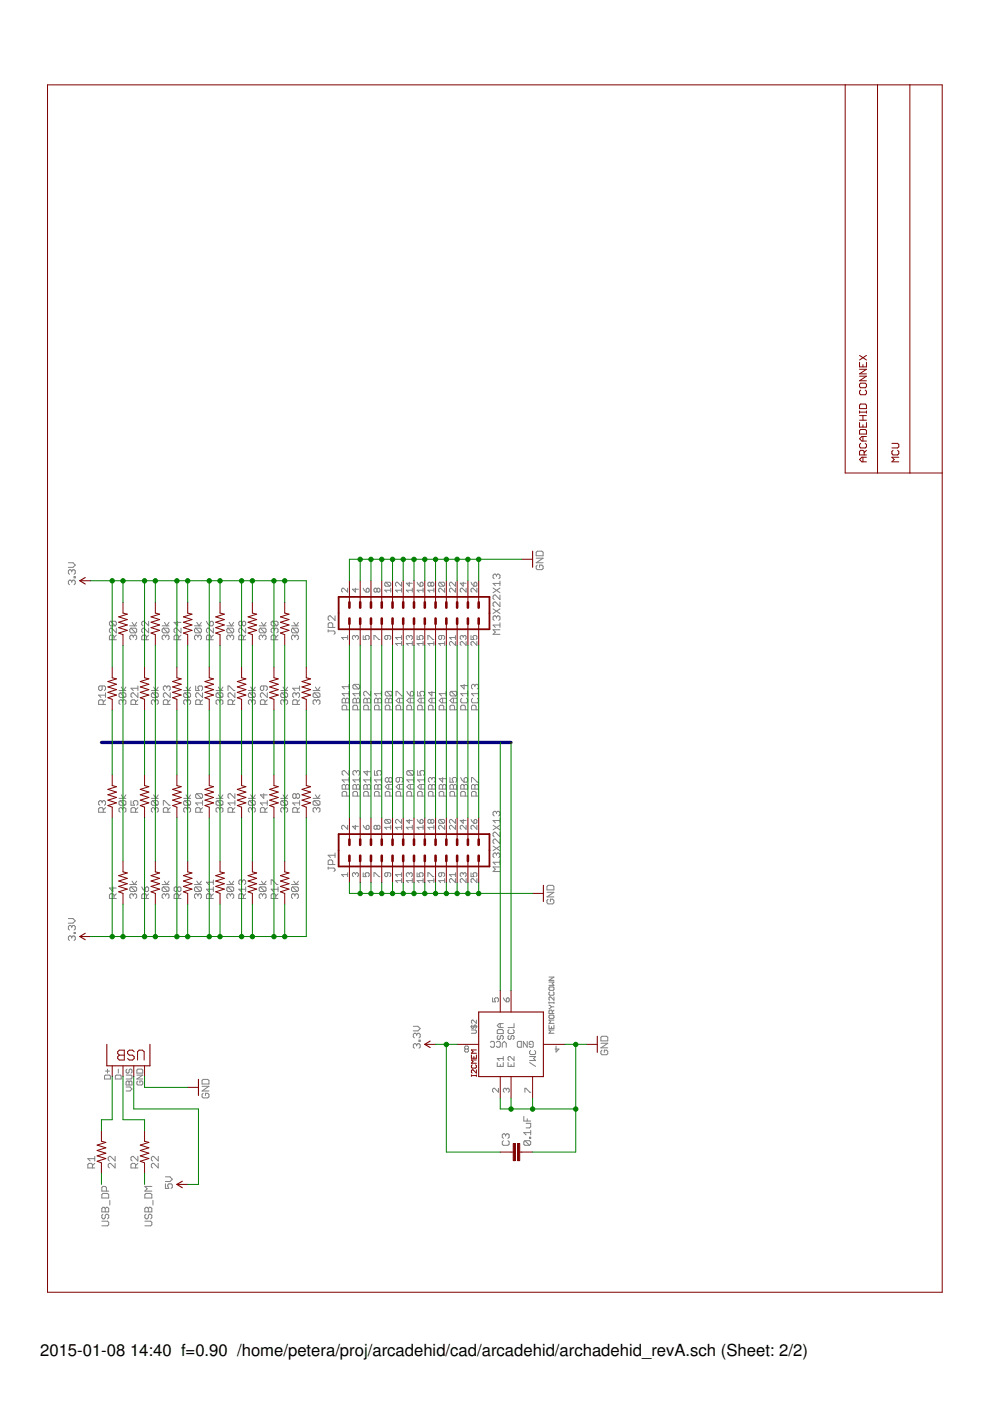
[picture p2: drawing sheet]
<svg xmlns="http://www.w3.org/2000/svg" width="210mm" height="297mm" viewBox="0 0 210 297" stroke-linecap="round" stroke-linejoin="round" font-family="sans-serif">
<defs><g id="words">
<g font-size="3.5">
<text x="8.5" y="287.5">2015-01-08</text>
<text x="27.6" y="287.5">14:40 f=0.90 /home/petera/proj/arcadehid/cad/arcadehid/archadehid_revA.sch (Sheet: 2/2)</text>
</g>
</g></defs>
<g fill="none" stroke="#808080" stroke-width=".21">
<path d="M14.5 119.3h1l.5 .5-.5 .5h-1M113.7 118.3h1.4l-1.4 1h1.4M113.9 119.8l-.2 .3v.4l.2 .3h1l.2-.3v-.4l-.2-.3h-.5v.5M113.9 116.9h1l.2 .2v.7h-1.4v-.7zM15.2 121l-.2-.2h-.3l-.2 .2v.5l.2 .3M15.2 121l.3-.2 .5 .2v.5l-.3 .3M15.2 123.3l-.2-.3h-.3l-.2 .3v.4l.2 .3M15.2 121v.3M15.2 123.3v.2M15.2 123.3l.3-.3h.2l.3 .3v.4l-.3 .3M15.7 122.3h.3v.2h-.3zM23.5 131.7l-.3 .3v.4l.3 .3h.9"/>
<path d="M23.5 131.7l.9 1M23.5 131.7h.9l.3 .3v.4l-.3 .3M24.2 135.6v-.7l-.3-.2h-.4l-.3 .2v.7h1.5M24.7 133.2v1l-1-1h-.2l-.3 .2v.5l.3 .3M24.7 134.7l-.5 .4M27.5 132.7h1.5M27.8 133.2l-.3 .2v.5l.3 .3h.9M27.8 133.2h.9l.3 .2v.5l-.3 .3M27.8 133.2l.9 1M28 132l.5 .7 .5-.7M28.3 134.9l-.3-.2h-.2l-.3 .2v.5l.3 .2M28.3 134.9v.2"/>
<path d="M28.3 134.9l.2-.2h.2l.3 .2v.5l-.3 .2M31 135.6v-.7l-.2-.2h-.5l-.2 .2v.7h1.4M31.5 133.2v1l-1-1h-.2l-.2 .2v.5l.2 .3M31.5 131.7v1l-1-1h-.2l-.2 .3v.4l.2 .3M31.5 134.7l-.5 .4M34.4 132.7h1.4M34.6 133.2l-.2 .2v.5l.2 .3h1M34.6 133.2h1l.2 .2v.5l-.2 .3M34.6 133.2l1 1M34.9 132l.4 .7 .5-.7M35.1 134.9v.2M35.1 134.9l-.2-.2h-.3l-.2 .2v.5l.2 .2"/>
<path d="M35.1 134.9l.2-.2h.3l.2 .2v.5l-.2 .2M37.7 131.7v1l-.8-.7h1.5M37.9 135.6v-.7l-.2-.2h-.5l-.3 .2v.7h1.5M38.4 133.2v1l-1-1h-.2l-.3 .2v.5l.3 .3M38.4 134.7l-.5 .4M41.2 132.7h1.5M41.5 133.2l-.3 .2v.5l.3 .3h1M41.5 133.2h1l.2 .2v.5l-.2 .3M41.5 133.2l1 1M41.7 132l.5 .7 .5-.7M42 134.9l-.3-.2h-.2l-.3 .2v.5l.3 .2M42 134.9v.2"/>
<path d="M42 134.9l.2-.2h.3l.2 .2v.5l-.2 .2M43.8 131.7l.7 1M44.5 132l.2-.3h.3l.2 .3v.4l-.2 .3h-.5zM44.7 135.6v-.7l-.2-.2h-.5l-.2 .2v.7h1.4M45.2 133.2v1l-.9-1h-.3l-.2 .2v.5l.2 .3M45.2 134.7l-.5 .4M48.1 132.7h1.5M48.3 133.2l-.2 .2v.5l.2 .3h1M48.3 133.2h1l.3 .2v.5l-.3 .3M48.3 133.2l1 1M48.6 132l.5 .7 .5-.7M48.8 134.9l-.2-.2h-.3l-.2 .2v.5l.2 .2"/>
<path d="M48.8 134.9v.2M48.8 134.9l.3-.2h.2l.3 .2v.5l-.3 .2M51.4 132l-.3-.3h-.2l-.3 .3v.4l.3 .3h.2l.3-.3M51.4 132l.2-.3 .5 .3v.4l-.3 .3h-.2l-.2-.3M51.4 132v.4M51.6 135.6v-.7l-.2-.2h-.5l-.3 .2v.7h1.5M52.1 133.2v1l-1-1h-.2l-.3 .2v.5l.3 .3M52.1 134.7l-.5 .4M54.9 132.7h1.5M55.2 133.2l-.3 .2v.5l.3 .3h1M55.2 133.2h1l.2 .2v.5l-.2 .3M55.2 133.2l1 1"/>
<path d="M55.4 132l.5 .7 .5-.7M55.7 134.9l-.3-.2h-.2l-.3 .2v.5l.3 .2M55.7 134.9v.2M55.7 134.9l.2-.2h.3l.2 .2v.5l-.2 .2M57.7 131.7l-.2 .3v.4l.2 .3h1M57.7 131.7h1l.2 .3v.4l-.2 .3M57.7 131.7l1 1M58.2 133.4l-.2-.2h-.3l-.2 .2v.5l.2 .3M58.2 133.4l.3-.2h.2l.2 .2v.5l-.2 .3M58.2 133.4v.3M58.5 135.6v-.7l-.3-.2h-.5l-.2 .2v.7h1.4M58.9 134.7l-.4 .4"/>
<path d="M61.8 132.7h1.5M62 133.2h1l.3 .2v.5l-.3 .3M62 133.2l-.2 .2v.5l.2 .3h1M62 133.2l1 1M62.3 132l.5 .7 .5-.7M62.5 134.9l.3-.2h.2l.3 .2v.5l-.3 .2M62.5 134.9l-.2-.2h-.3l-.2 .2v.5l.2 .2M62.5 134.9v.2M69.6 133.8h1.2l.2 .2v.3l-.2 .2M69.6 133.5v.5M70.5 133v-.7l-.2-.3h-.5l-.2 .3v.7h1.4M71 130.6v1l-.9-1h-.3l-.2 .2v.5l.2 .3"/>
<path d="M73.7 124.7v.8l-.8-.8-.5 .2v.4l.2 .2M73.7 134.7v.9M73.7 135.2h-1.3l.5 .4M75.4 124.7v.8l-.7-.6h1.3M75.4 135v.2M75.4 135l-.3-.3-.4 .3v.4l.2 .2M75.4 135l.2-.3 .4 .3v.4l-.2 .2M77 134.7v.9h.6l-.2-.6 .2-.3h.5l.2 .3v.4l-.2 .2M77 124.7l.6 .8M77.6 124.9l.5-.2 .2 .2v.4l-.2 .2h-.5zM79.3 135.6v-.9h.2l.8 .9h.3M79.9 124.9l-.2-.2-.4 .2v.4l.2 .2 .4-.2"/>
<path d="M79.9 124.9l.2-.2 .5 .2v.4l-.3 .2-.4-.2M79.9 124.9v.4M81.8 123.4h.8l.2 .3v.4l-.2 .2M81.8 123.4l-.2 .3v.4l.2 .2h.8M81.8 123.4l.8 .9M82.2 134.7v.7l-.2 .2-.4-.2v-.4l.2-.3h.8l.2 .3v.4l-.2 .2M82.8 124.7v.8M82.8 125.1h-1.2l.4 .4M85.1 123.4v.9l-.8-.9h-.2l-.2 .3v.4l.2 .2M85.1 124.7v.8M85.1 134.7v.9M85.1 136v.8"/>
<path d="M85.1 125.1h-1.2l.4 .4M85.1 135.2h-1.2l.4 .4M85.1 136.4h-1.2l.4 .4M86.8 135l.2-.3 .4 .3v.4l-.2 .2M86.8 123.4v.9l-.7-.6h1.3M86.8 135v.2M86.8 135l-.2-.3-.5 .3v.4l.3 .2M87.4 124.7v.8M87.4 136v.8M87.4 125.1h-1.3l.5 .4M87.4 136.4h-1.3l.5 .4M88.4 134.7v.9h.7l-.2-.6 .2-.3h.4l.2 .3v.4l-.2 .2"/>
<path d="M88.4 123.4l.7 .9M89.1 123.7l.4-.3 .2 .3v.4l-.2 .2h-.4zM89.7 124.7v.8M89.7 136v.8M89.7 125.1h-1.3l.5 .4M89.7 136.4h-1.3l.5 .4M90.7 135.6v-.9h.2l.9 .9h.2M91.4 123.7l.2-.3 .4 .3v.4l-.2 .2-.4-.2M91.4 123.7l-.3-.3-.4 .3v.4l.2 .2 .5-.2M91.4 123.7v.4M92 124.7v.8M92 136v.8"/>
<path d="M92 125.1h-1.3l.4 .4M92 136.4h-1.3l.4 .4M93.2 123.4h.9l.2 .3v.4l-.2 .2M93.2 123.4l-.2 .3v.4l.2 .2h.9M93.2 123.4l.9 .9M93.6 134.7v.7l-.2 .2-.4-.2v-.4l.2-.3h.9l.2 .3v.4l-.2 .2M94.3 124.7v.8l-.9-.8-.4 .2v.4l.2 .2M94.3 136v.8M94.3 136.4h-1.3l.4 .4M96.6 123.4v.9l-.9-.9h-.2l-.2 .3v.4l.2 .2M96.6 124.7v.8l-.9-.8-.4 .2v.4l.2 .2M96.6 134.7v.9"/>
<path d="M96.6 136v.8l-.9-.8-.4 .2v.4l.2 .2M96.6 135.2h-1.3l.4 .4M98.2 135l.2-.3 .4 .3v.4l-.2 .2M98.2 135l-.2-.3-.4 .3v.4l.2 .2M98.2 123.4v.9l-.6-.6h1.2M98.2 135v.2M98.8 124.7v.8l-.8-.8h-.2l-.2 .2v.4l.2 .2M98.8 136v.8l-.8-.8h-.2l-.2 .2v.4l.2 .2M99.9 134.7v.9h.6l-.2-.6 .2-.3h.4l.2 .3v.4l-.2 .2M99.9 123.4l.6 .9M100.5 123.7l.2-.3 .4 .3v.4l-.2 .2h-.4zM101.1 124.7v.8l-.8-.8-.4 .2v.4l.2 .2"/>
<path d="M101.1 136v.8l-.8-.8-.4 .2v.4l.2 .2M104.5 129.1l1.5 1M104.5 124.7l1.5 1M105.3 122l.2-.3h.2l.3 .3v.5l-.3 .2M105.3 130.8l.2-.2 .5 .2v.5l-.3 .3M105.3 122l-.3-.3h-.2l-.3 .3v.5l.3 .2M105.3 130.8l-.3-.2h-.2l-.3 .2v.5l.3 .3M105.3 122v.2M105.3 130.8v.3M106 123.2v1M106 126.2v.9l-1-.9h-.2l-.3 .2v.5l.3 .2M106 127.6v1l-1-1h-.2l-.3 .3v.5l.3 .2"/>
<path d="M106 132v1M106 133.5h-1.5l.5 .5-.5 .5h1.5M106 132.5h-1.5l.5 .5M106 129.1l-1.5 1M106 124.7l-1.5 1M106 123.7h-1.5l.5 .5M21.7 145.4v.8l-.3 .2h-.2l-.3-.2v-.5l.3-.3h.9l.3 .3v.5l-.3 .2M21.9 149.4v-.8l-.2-.2h-.5l-.3 .2v.8h1.5M22.4 146.9v1M22.4 148.4l-.5 .5M22.4 147.4h-1.5l.5 .5M25.2 146.4h1.5"/>
<path d="M25.5 146.9l-.3 .3v.4l.3 .3h1M25.5 146.9h1l.2 .3v.4l-.2 .3M25.5 146.9l1 1M25.7 145.7l.5 .7 .5-.7M26 148.6l-.3-.2-.5 .2v.5l.3 .3M26 148.6v.3M26 148.6l.2-.2h.3l.2 .2v.5l-.2 .3M28.7 149.4v-.8l-.2-.2h-.5l-.2 .2v.8h1.4M29.2 146.9v1l-.9-1h-.3l-.2 .3v.4l.2 .3M29.2 145.4v1M29.2 148.4l-.5 .5M29.2 145.9h-1.4l.5 .5"/>
<path d="M32.1 146.4h1.4M32.3 146.9h1l.2 .3v.4l-.2 .3M32.3 146.9l-.2 .3v.4l.2 .3h1M32.3 146.9l1 1M32.6 145.7l.5 .7 .4-.7M32.8 148.6l.3-.2h.2l.2 .2v.5l-.2 .3M32.8 148.6l-.2-.2-.5 .2v.5l.2 .3M32.8 148.6v.3M35.4 145.7l-.3-.3-.5 .3v.5l.3 .2M35.4 145.7l.2-.3h.3l.2 .3v.5l-.2 .2M35.4 145.7v.2M35.6 149.4v-.8l-.2-.2h-.5l-.3 .2v.8h1.5"/>
<path d="M36.1 146.9v1l-1-1h-.2l-.3 .3v.4l.3 .3M36.1 148.4l-.5 .5M38.9 146.4h1.5M39.2 146.9l-.3 .3v.4l.3 .3h1M39.2 146.9h1l.2 .3v.4l-.2 .3M39.2 146.9l1 1M39.4 145.7l.5 .7 .5-.7M39.7 148.6l-.3-.2-.5 .2v.5l.3 .3M39.7 148.6v.3M39.7 148.6l.2-.2h.3l.2 .2v.5l-.2 .3M41.5 145.4v1h.7l-.2-.5v-.2l.2-.3h.5l.2 .3v.5l-.2 .2M42.5 149.4v-.8l-.3-.2h-.5l-.2 .2v.8h1.4"/>
<path d="M42.9 146.9v1l-.9-1h-.3l-.2 .3v.4l.2 .3M42.9 148.4l-.4 .5M45.8 146.4h1.5M46.1 146.9l-.3 .3v.4l.3 .3h.9M46.1 146.9h.9l.3 .3v.4l-.3 .3M46.1 146.9l.9 1M46.3 145.7l.5 .7 .5-.7M46.5 148.6l-.2-.2-.5 .2v.5l.3 .3M46.5 148.6v.3M46.5 148.6l.3-.2h.2l.3 .2v.5l-.3 .3M48.3 146.4v-1h.3l1 1h.2M49.3 149.4v-.8l-.2-.2h-.5l-.3 .2v.8h1.5"/>
<path d="M49.8 146.9v1l-1-1h-.2l-.3 .3v.4l.3 .3M49.8 148.4l-.5 .5M52.7 146.4h1.4M52.9 146.9l-.2 .3v.4l.2 .3h1M52.9 146.9h1l.2 .3v.4l-.2 .3M52.9 146.9l1 1M53.1 145.7l.5 .7 .5-.7M53.4 148.6l-.3-.2h-.2l-.2 .2v.5l.2 .3M53.4 148.6v.3M53.4 148.6l.2-.2h.3l.2 .2v.5l-.2 .3M55.9 145.4v.8l-.2 .2h-.3l-.2-.2v-.5l.2-.3h1l.3 .3v.5l-.3 .2M56.2 149.4v-.8l-.3-.2h-.5l-.2 .2v.8h1.5"/>
<path d="M56.7 146.9v1l-1-1h-.3l-.2 .3v.4l.2 .3M56.7 148.4l-.5 .5M59.5 146.4h1.5M59.8 146.9l-.3 .3v.4l.3 .3h.9M59.8 146.9h.9l.3 .3v.4l-.3 .3M59.8 146.9l.9 1M60 145.7l.5 .7 .5-.7M60.2 148.6l-.2-.2h-.2l-.3 .2v.5l.3 .3M60.2 148.6v.3M60.2 148.6l.3-.2 .5 .2v.5l-.3 .3M62.8 147.2l-.3-.3h-.2l-.2 .3v.4l.2 .3M62.8 147.2l.2-.3h.3l.2 .3v.4l-.2 .3"/>
<path d="M62.8 147.2v.2M63 149.4v-.8l-.2-.2h-.5l-.2 .2v.8h1.4M63.5 145.4v1M63.5 145.9h-1.4l.4 .5M63.5 148.4l-.5 .5M66.4 146.4h1.4M66.6 146.9l-.2 .3v.4l.2 .3h1M66.6 146.9h1l.2 .3v.4l-.2 .3M66.6 146.9l1 1M66.9 145.7l.5 .7 .4-.7M67.1 148.6l-.2-.2h-.3l-.2 .2v.5l.2 .3M67.1 148.6v.3"/>
<path d="M67.1 148.6l.3-.2 .4 .2v.5l-.2 .3M72.8 148h.2l.3 .3 .2-.3h.3l.2 .3v.7h-1.5v-.7zM73.3 148.3v.7M73.5 150.5v-.7l-.2-.3h-.5l-.3 .3v.7h1.5M74 145.1v1M74 146.6v1M74 147.1h-1.5l.5 .5M74 145.6h-1.5l.5 .5M74.8 148.3l.3-.3h.2l.3 .3 .2-.3h.3l.2 .3v.7h-1.5zM75.1 145.1l-.3 .3v.4l.3 .3h1M75.1 145.1h1l.2 .3v.4l-.2 .3M75.1 145.1l1 1"/>
<path d="M75.6 148.3v.7M75.8 150.5v-.7l-.2-.3h-.5l-.3 .3v.7h1.5M76.3 147.1h-1.5l.5 .5M76.3 146.6v1M77.4 148h.2l.3 .3 .2-.3h.2l.3 .3v.7h-1.5v-.7zM77.9 148.3v.7M78.1 150.5v-.7l-.2-.3h-.5l-.3 .3v.7h1.5M78.6 146.6v1l-1-1-.5 .2v.5l.3 .3M79.4 148.3l.3-.3h.2l.2 .3 .3-.3h.2l.3 .3v.7h-1.5zM80.1 148.3v.7M80.4 150.5v-.7l-.3-.3h-.4l-.3 .3v.7h1.5M80.9 147.1h-1.5l.5 .5"/>
<path d="M80.9 146.6v1M81.7 148.3l.2-.3h.3l.2 .3 .3-.3h.2l.2 .3v.7h-1.4zM81.9 146.6h1l.2 .2v.5l-.2 .3M81.9 146.6l-.2 .2v.5l.2 .3h1M81.9 146.6l1 1M82.4 148.3v.7M82.7 150.5v-.7l-.3-.3h-.5l-.2 .3v.7h1.4M84 147.6v-1h.2l1 1h.2M84.7 148v1M84.9 150.5v-.7l-.2-.3h-.5l-.2 .3v.7h1.4M85.4 148h-.9l-.5 .5 .5 .5h.9M86.3 146.6l.7 1"/>
<path d="M87 148v1M87.2 146.6h.3l.2 .2v.5l-.2 .3h-.5v-.8zM87.2 150.5v-.7l-.2-.3h-.5l-.2 .3v.7h1.4M87.7 148h-1l-.4 .5 .4 .5h1M88.5 146.6v1h.8l-.3-.5v-.3l.3-.2h.5l.2 .2v.5l-.2 .3M89.3 148v1M89.5 150.5v-.7l-.2-.3h-.5l-.3 .3v.7h1.5M90 148h-1l-.5 .5 .5 .5h1M91.6 146.6v1l-.8-.8h1.5M91.6 148v1M91.8 150.5v-.7l-.2-.3h-.5l-.3 .3v.7h1.5M92.3 148h-1l-.5 .5 .5 .5h1"/>
<path d="M93.9 148v1M94.1 150.5v-.7l-.2-.3h-.5l-.3 .3v.7h1.5M94.6 148h-1l-.5 .5 .5 .5h1M94.6 147.1h-1.5l.5 .5M94.6 146.6v1M95.6 146.6h1l.3 .2v.5l-.3 .3M95.6 146.6l-.2 .2v.5l.2 .3h1M95.6 146.6l1 1M96.1 148v1M96.4 150.5v-.7l-.3-.3h-.5l-.2 .3v.7h1.5M96.9 148h-1l-.5 .5 .5 .5h1M97.9 148l-.2 .3v.5l.2 .2h1l.2-.2v-.5l-.2-.3"/>
<path d="M98.4 145.1v1l-.7-.7h1.4M98.7 150.5v-.7l-.3-.3h-.5l-.2 .3v.7h1.4M99.1 147.1h-1.4l.5 .5M99.1 146.6v1M100.2 148l-.2 .3v.5l.2 .2h1l.2-.2v-.5l-.2-.3M100.7 145.4l-.2-.3h-.3l-.2 .3v.4l.2 .3M100.7 145.4l.2-.3h.3l.2 .3v.4l-.2 .3M100.7 145.4v.2M100.9 150.5v-.7l-.2-.3h-.5l-.2 .3v.7h1.4M101.4 147.1h-1.4l.5 .5M101.4 146.6v1M21.7 170l-.3-.2h-.2l-.3 .2v.5l.3 .2"/>
<path d="M21.7 170l.2-.2h.2l.3 .2v.5l-.3 .2M21.7 170v.2M21.9 172.2v-.7l-.2-.3h-.5l-.3 .3v.7h1.5M22.4 171.2l-.5 .5M25.2 169.3h1.5M25.5 169.8l-.3 .2v.5l.3 .2h1M25.5 169.8h1l.2 .2v.5l-.2 .2M25.5 169.8l1 .9M25.7 168.5l.5 .8 .5-.8M26 171.5l-.3-.3-.5 .3v.5l.3 .2M26 171.5l.2-.3h.3l.2 .3v.5l-.2 .2M26 171.5v.2"/>
<path d="M27.8 169.8v.9h.7l-.2-.5v-.2l.2-.2h.5l.2 .2v.5l-.2 .2M28.7 172.2v-.7l-.2-.3h-.5l-.2 .3v.7h1.4M29.2 171.2l-.5 .5M32.1 169.3h1.4M32.3 169.8h1l.2 .2v.5l-.2 .2M32.3 169.8l-.2 .2v.5l.2 .2h1M32.3 169.8l1 .9M32.6 168.5l.5 .8 .4-.8M32.8 171.5l.3-.3h.2l.2 .3v.5l-.2 .2M32.8 171.5l-.2-.3-.5 .3v.5l.2 .2M32.8 171.5v.2M34.6 170.7v-.9h.3l1 .9h.2"/>
<path d="M35.6 172.2v-.7l-.2-.3h-.5l-.3 .3v.7h1.5M36.1 171.2l-.5 .5M38.9 169.3h1.5M39.2 169.8l-.3 .2v.5l.3 .2h1M39.2 169.8h1l.2 .2v.5l-.2 .2M39.2 169.8l1 .9M39.4 168.5l.5 .8 .5-.8M39.7 171.5l-.3-.3-.5 .3v.5l.3 .2M39.7 171.5l.2-.3h.3l.2 .3v.5l-.2 .2M39.7 171.5v.2M41.7 168.3l-.2 .2v.5l.2 .3h1M41.7 168.3l1 1"/>
<path d="M41.7 168.3h1l.2 .2v.5l-.2 .3M42.5 172.2v-.7l-.3-.3h-.5l-.2 .3v.7h1.4M42.9 171.2l-.4 .5M42.9 170.2h-1.4l.5 .5M42.9 169.8v.9M45.8 169.3h1.5M46.1 169.8l-.3 .2v.5l.3 .2h.9M46.1 169.8h.9l.3 .2v.5l-.3 .2M46.1 169.8l.9 .9M46.3 168.5l.5 .8 .5-.8M46.5 171.5l-.2-.3-.5 .3v.5l.3 .2M46.5 171.5l.3-.3h.2l.3 .3v.5l-.3 .2"/>
<path d="M46.5 171.5v.2M49.3 172.2v-.7l-.2-.3h-.5l-.3 .3v.7h1.5M49.8 170.2h-1.5l.5 .5M49.8 168.3v1l-1-1h-.2l-.3 .2v.5l.3 .3M49.8 171.2l-.5 .5M49.8 169.8v.9M52.7 169.3h1.4M52.9 169.8l-.2 .2v.5l.2 .2h1M52.9 169.8h1l.2 .2v.5l-.2 .2M52.9 169.8l1 .9M53.1 168.5l.5 .8 .5-.8M53.4 171.5l-.3-.3h-.2l-.2 .3v.5l.2 .2"/>
<path d="M53.4 171.5l.2-.3h.3l.2 .3v.5l-.2 .2M53.4 171.5v.2M55.9 168.3v1l-.7-.8h1.5M56.2 172.2v-.7l-.3-.3h-.5l-.2 .3v.7h1.5M56.7 170.2h-1.5l.5 .5M56.7 171.2l-.5 .5M56.7 169.8v.9M59.5 169.3h1.5M59.8 169.8l-.3 .2v.5l.3 .2h.9M59.8 169.8h.9l.3 .2v.5l-.3 .2M59.8 169.8l.9 .9M60 168.5l.5 .8 .5-.8"/>
<path d="M60.2 171.5l-.2-.3h-.2l-.3 .3v.5l.3 .2M60.2 171.5l.3-.3 .5 .3v.5l-.3 .2M60.2 171.5v.2M62.8 168.5l-.3-.2h-.2l-.2 .2v.5l.2 .3h.2l.3-.3M62.8 168.5l.2-.2h.3l.2 .2v.5l-.2 .3h-.3l-.2-.3M62.8 168.5v.5M63 172.2v-.7l-.2-.3h-.5l-.2 .3v.7h1.4M63.5 170.2h-1.4l.4 .5M63.5 171.2l-.5 .5M63.5 169.8v.9M66.4 169.3h1.4M66.6 169.8l-.2 .2v.5l.2 .2h1"/>
<path d="M66.6 169.8h1l.2 .2v.5l-.2 .2M66.6 169.8l1 .9M66.9 168.5l.5 .8 .4-.8M67.1 171.5l-.2-.3h-.3l-.2 .3v.5l.2 .2M67.1 171.5l.3-.3 .4 .3v.5l-.2 .2M67.1 171.5v.2M72.5 166.6l.3-.3h.2l.3 .3 .2-.3h.3l.2 .3v.7h-1.5zM73.3 166.6v.7M73.5 168.8v-.8l-.2-.2h-.5l-.3 .2v.8h1.5M73.7 175v.8l-.8-.8h-.3l-.2 .2v.4l.2 .2M74 165.4h-1.5l.5 .4M74 163.4v1l-1-1-.5 .2v.5l.3 .3"/>
<path d="M74 164.8v1M74.8 166.6l.3-.3h.2l.3 .3 .2-.3h.3l.2 .3v.7h-1.5zM75.4 175v.8l-.7-.6h1.3M75.6 163.6l-.3-.2-.5 .2v.5l.3 .3M75.6 163.6l.2-.2h.3l.2 .2v.5l-.2 .3M75.6 163.6v.3M75.6 166.6v.7M75.8 168.8v-.8l-.2-.2h-.5l-.3 .2v.8h1.5M76.3 165.4h-1.5l.5 .4M76.3 164.8v1M77 175l.6 .8M77.1 166.6l.3-.3h.2l.3 .3 .2-.3h.2l.3 .3v.7h-1.5z"/>
<path d="M77.6 175.2l.5-.2 .2 .2v.4l-.2 .2h-.5zM77.9 163.4v1l-.8-.8h1.5M77.9 166.6v.7M78.1 168.8v-.8l-.2-.2h-.5l-.3 .2v.8h1.5M78.6 164.8v1M78.6 165.4h-1.5l.5 .4M79.4 163.4v1h.7l-.2-.5v-.3l.2-.2h.5l.3 .2v.5l-.3 .3M79.7 166.3h.2l.2 .3 .3-.3h.2l.3 .3v.7h-1.5v-.7zM79.9 175.2l-.2-.2-.4 .2v.4l.2 .2 .4-.2M79.9 175.2l.2-.2 .5 .2v.4l-.3 .2-.4-.2M79.9 175.2v.4M80.1 166.6v.7"/>
<path d="M80.4 168.8v-.8l-.3-.2h-.4l-.3 .2v.8h1.5M80.9 164.8v1M80.9 165.4h-1.5l.5 .4M81.8 173.7l-.2 .2v.4l.2 .3h.8M81.8 173.7h.8l.2 .2v.4l-.2 .3M81.8 173.7l.8 .9M82.4 165.1l-.2-.3h-.3l-.2 .3v.5l.2 .2h.3l.2-.2M82.4 165.1l.3-.3h.2l.2 .3v.5l-.2 .2h-.2l-.3-.2M82.4 165.1v.5M82.4 166.3v1M82.7 168.8v-.8l-.3-.2h-.5l-.2 .2v.8h1.4M82.8 175.4h-1.2l.4 .4"/>
<path d="M82.8 175v.8M83.1 166.3h-.9l-.5 .5 .5 .5h.9M84.7 164.8v.8l-.2 .2h-.3l-.2-.2v-.5l.2-.3h1l.2 .3v.5l-.2 .2M84.7 166.3v1M84.9 168.8v-.8l-.2-.2h-.5l-.2 .2v.8h1.4M85.1 173.7v.9l-.8-.9-.4 .2v.4l.2 .3M85.1 175.4h-1.2l.4 .4M85.1 175v.8M85.4 166.3h-.9l-.5 .5 .5 .5h.9M86.5 163.4l-.2 .2v.5l.2 .3h1M86.5 163.4h1l.2 .2v.5l-.2 .3M86.5 163.4l1 1"/>
<path d="M86.8 173.7v.9l-.7-.7h1.3M87 166.3v1M87.2 168.8v-.8l-.2-.2h-.5l-.2 .2v.8h1.4M87.4 175.4h-1.3l.5 .4M87.4 175v.8M87.7 165.4h-1.4l.4 .4M87.7 166.3h-1l-.4 .5 .4 .5h1M87.7 164.8v1M88.4 173.7l.7 .9M88.5 163.4v1h.8l-.3-.5v-.3l.3-.2h.5l.2 .2v.5l-.2 .3M89.1 173.9l.4-.2 .2 .2v.4l-.2 .3h-.4zM89.3 166.3v1"/>
<path d="M89.5 168.8v-.8l-.2-.2h-.5l-.3 .2v.8h1.5M89.7 175.4h-1.3l.5 .4M89.7 175v.8M90 164.8v1M90 166.3h-1l-.5 .5 .5 .5h1M90 165.4h-1.5l.5 .4M91.1 166.3h.2l.3 .3 .2-.3h.3l.2 .3v.7h-1.5v-.7zM91.4 173.9l-.3-.2-.4 .2v.4l.2 .3 .5-.3M91.4 173.9l.2-.2 .4 .2v.4l-.2 .3-.4-.3M91.4 173.9v.4M91.6 165.1l-.3-.3h-.2l-.3 .3v.5l.3 .2M91.6 165.1v.3"/>
<path d="M91.6 166.6v.7M91.6 165.1l.2-.3h.3l.2 .3v.5l-.2 .2M91.8 168.8v-.8l-.2-.2h-.5l-.3 .2v.8h1.5M92 175.4h-1.3l.4 .4M92 175v.8M93.2 173.7l-.2 .2v.4l.2 .3h.9M93.2 173.7h.9l.2 .2v.4l-.2 .3M93.2 173.7l.9 .9M93.4 166.3h.2l.3 .3 .2-.3h.2l.3 .3v.7h-1.5v-.7zM93.9 164.8v1l-.8-.7h1.5M93.9 166.6v.7M94.1 168.8v-.8l-.2-.2h-.5l-.3 .2v.8h1.5"/>
<path d="M94.3 175v.8l-.9-.8h-.2l-.2 .2v.4l.2 .2M95.4 164.8v1h.7l-.2-.4v-.3l.2-.3h.5l.3 .3v.5l-.3 .2M95.6 166.3h.3l.2 .3 .3-.3h.2l.3 .3v.7h-1.5v-.7zM96.1 166.6v.7M96.4 168.8v-.8l-.3-.2h-.5l-.2 .2v.8h1.5M96.6 175v.8l-.9-.8h-.2l-.2 .2v.4l.2 .2M96.6 173.7v.9l-.9-.9-.4 .2v.4l.2 .3M97.7 164.8l.2 .6 .5 .4M97.9 166.3h.3l.2 .3 .3-.3h.2l.2 .3v.7h-1.4v-.7zM98.2 173.7v.9l-.6-.7h1.2M98.4 165.1l.3-.3h.2l.2 .3v.5l-.2 .2h-.5zM98.4 166.6v.7"/>
<path d="M98.7 168.8v-.8l-.3-.2h-.5l-.2 .2v.8h1.4M98.8 175v.8l-.8-.8-.4 .2v.4l.2 .2M99.9 173.7l.6 .9M100 165.8v-1h.2l1 1h.2M100.2 166.3h.3l.2 .3 .2-.3h.3l.2 .3v.7h-1.4v-.7zM100.5 173.9l.2-.2 .4 .2v.4l-.2 .3h-.4zM100.7 166.6v.7M100.9 168.8v-.8l-.2-.2h-.5l-.2 .2v.8h1.4M101.1 175v.8l-.8-.8-.4 .2v.4l.2 .2M104.5 179.4l1.5 1M104.5 175l1.5 .9M105.3 172.3l.2-.3 .5 .3v.4l-.3 .3"/>
<path d="M105.3 172.3l-.3-.3h-.2l-.3 .3v.4l.3 .3M105.3 172.3v.2M106 173.5v1M106 176.4v1l-1-1h-.2l-.3 .3v.5l.3 .2M106 177.9v1l-1-1h-.2l-.3 .3v.4l.3 .3M106 179.4l-1.5 1M106 175l-1.5 .9M106 174h-1.5l.5 .5M14.5 194.8h1l.5 .4-.5 .5h-1M15.2 198.7l-.2-.3h-.3l-.2 .3v.5l.2 .2M15.2 196.5l-.2-.3h-.3l-.2 .3v.5l.2 .2M15.2 198.7l.3-.3 .5 .3v.5l-.3 .2"/>
<path d="M15.2 196.5v.2M15.2 198.7v.2M15.2 196.5l.3-.3h.2l.3 .3v.5l-.3 .2M15.7 197.7h.3v.2h-.3zM23.9 188v1l-.7-.7h1.5M24.2 190.5v-.7l-.3-.3h-.4l-.3 .3v.7h1.5M24.7 189.5l-.5 .5M27.5 187.5h1.5M27.8 188l-.3 .3v.5l.3 .2h.9M27.8 188h.9l.3 .3v.5l-.3 .2M27.8 188l.9 1M28 186.8l.5 .7 .5-.7"/>
<path d="M28.3 189.8l-.3-.3h-.2l-.3 .3v.4l.3 .3M28.3 189.8l.2-.3h.2l.3 .3v.4l-.3 .3M28.3 189.8v.2M30.1 188l.7 1M31 190.5v-.7l-.2-.3h-.5l-.2 .3v.7h1.4M31 188h.3l.2 .3v.5l-.2 .2h-.5v-.7zM31.5 189.5l-.5 .5M34.4 187.5h1.4M34.6 188l-.2 .3v.5l.2 .2h1M34.6 188h1l.2 .3v.5l-.2 .2M34.6 188l1 1M34.9 186.8l.4 .7 .5-.7"/>
<path d="M35.1 189.8v.2M35.1 189.8l-.2-.3h-.3l-.2 .3v.4l.2 .3M35.1 189.8l.2-.3h.3l.2 .3v.4l-.2 .3M37.7 188.3l-.3-.3-.5 .3v.5l.3 .2h.2l.3-.2M37.7 188.3l.2-.3h.2l.3 .3v.5l-.3 .2h-.2l-.2-.2M37.7 188.3v.5M37.9 190.5v-.7l-.2-.3h-.5l-.3 .3v.7h1.5M38.4 189.5l-.5 .5M41.2 187.5h1.5M41.5 188l-.3 .3v.5l.3 .2h1M41.5 188h1l.2 .3v.5l-.2 .2M41.5 188l1 1"/>
<path d="M41.7 186.8l.5 .7 .5-.7M42 189.8l-.3-.3h-.2l-.3 .3v.4l.3 .3M42 189.8l.2-.3h.3l.2 .3v.4l-.2 .3M42 189.8v.2M44.7 190.5v-.7l-.2-.3h-.5l-.2 .3v.7h1.4M45.2 188.5h-1.4l.5 .5M45.2 189.5l-.5 .5M45.2 186.6v.9M45.2 188v1M45.2 187h-1.4l.5 .5M48.1 187.5h1.5M48.3 188l-.2 .3v.5l.2 .2h1"/>
<path d="M48.3 188h1l.3 .3v.5l-.3 .2M48.3 188l1 1M48.6 186.8l.5 .7 .5-.7M48.8 189.8l-.2-.3h-.3l-.2 .3v.4l.2 .3M48.8 189.8l.3-.3h.2l.3 .3v.4l-.3 .3M48.8 189.8v.2M51.4 186.8l-.3-.2h-.2l-.3 .2v.5l.3 .2M51.4 186.8l.2-.2h.2l.3 .2v.5l-.3 .2M51.4 186.8v.2M51.6 190.5v-.7l-.2-.3h-.5l-.3 .3v.7h1.5M52.1 188.5h-1.5l.5 .5M52.1 189.5l-.5 .5"/>
<path d="M52.1 188v1M54.9 187.5h1.5M55.2 188l-.3 .3v.5l.3 .2h1M55.2 188h1l.2 .3v.5l-.2 .2M55.2 188l1 1M55.4 186.8l.5 .7 .5-.7M55.7 189.8l-.3-.3h-.2l-.3 .3v.4l.3 .3M55.7 189.8l.2-.3h.3l.2 .3v.4l-.2 .3M55.7 189.8v.2M57.5 187.5v-.9h.2l1 .9h.2M58.5 190.5v-.7l-.3-.3h-.5l-.2 .3v.7h1.4M58.9 188.5h-1.4l.5 .5"/>
<path d="M58.9 189.5l-.4 .5M58.9 188v1M61.8 187.5h1.5M62 188l-.2 .3v.5l.2 .2h1M62 188h1l.3 .3v.5l-.3 .2M62 188l1 1M62.3 186.8l.5 .7 .5-.7M62.5 189.8l-.2-.3h-.3l-.2 .3v.4l.2 .3M62.5 189.8l.3-.3h.2l.3 .3v.4l-.3 .3M62.5 189.8v.2M69.6 184h1.2l.2 .3-.2 .5M69.6 183.8v.5"/>
<path d="M70.5 183.3v-.7l-.2-.3h-.5l-.2 .3v.7h1.4M71 180.8v1M71 181.3h-1.4l.5 .5M73.7 185v.9M73.7 185.4h-1.3l.5 .5M75.4 185.2l-.3-.2-.4 .2v.5l.2 .2M75.4 185.2v.2M75.4 185.2l.2-.2 .4 .2v.5l-.2 .2M77 185v.9h.6l-.2-.5 .2-.4h.5l.2 .2v.5l-.2 .2M79.3 185.9v-.9h.2l.8 .9h.3M82.2 185v.7l-.2 .2-.4-.2v-.5l.2-.2h.8l.2 .2v.5l-.2 .2M85.1 185v.9"/>
<path d="M85.1 186.3v.8M85.1 185.4h-1.2l.4 .5M85.1 186.7h-1.2l.4 .4M86.8 185.2l.2-.2 .4 .2v.5l-.2 .2M86.8 185.2v.2M86.8 185.2l-.2-.2-.5 .2v.5l.3 .2M87.4 186.3v.8M87.4 186.7h-1.3l.5 .4M88.4 185v.9h.7l-.2-.5 .2-.4h.4l.2 .2v.5l-.2 .2M89.7 186.3v.8M89.7 186.7h-1.3l.5 .4M90.7 185.9v-.9h.2l.9 .9h.2"/>
<path d="M92 186.3v.8M92 186.7h-1.3l.4 .4M93.6 185v.7l-.2 .2-.4-.2v-.5l.2-.2h.9l.2 .2v.5l-.2 .2M94.3 186.3v.8M94.3 186.7h-1.3l.4 .4M96.6 185v.9M96.6 186.3v.8l-.9-.8-.4 .2v.4l.2 .2M96.6 185.4h-1.3l.4 .5M98.2 185.2l.2-.2 .4 .2v.5l-.2 .2M98.2 185.2l-.2-.2-.4 .2v.5l.2 .2M98.2 185.2v.2M98.8 186.3v.8l-.8-.8-.4 .2v.4l.2 .2"/>
<path d="M99.9 185v.9h.6l-.2-.5 .2-.4h.4l.2 .2v.5l-.2 .2M101.1 186.3v.8l-.8-.8-.4 .2v.4l.2 .2M105.3 181.1l.2-.3h.2l.3 .3v.5l-.3 .2M105.3 181.1l-.3-.3h-.2l-.3 .3v.5l.3 .2M105.3 181.1v.2M106 183.8h-1.5l.5 .5-.5 .5h1.5M106 182.8h-1.5l.5 .5M106 182.3v1M116 189.2h1.4l-1.4 1h1.4M116.2 190.6l-.2 .3v.5l.2 .2h1l.2-.2v-.5l-.2-.3h-.5v.6M116.2 187.7h1l.2 .3v.7h-1.4v-.7zM87.6 217.6h1l.5 .5-.5 .5h-1"/>
<path d="M88.3 219.3l-.2-.2h-.2l-.3 .2v.5l.3 .2M88.3 219.3v.3M88.3 219.3l.3-.2 .5 .2v.5l-.3 .2M99.8 217.7h1.4M99.9 218.4h.9l.2 .2v.3l-.2 .2h-.9M100.1 217.3l-.2 .2 .2 .5 .4-.2v-.3l.1-.2 .4 .2v.3l-.2 .2M101 216.3v.7l-.9-.7-.2 .2v.3l.2 .2M104.4 211.6v.8h.7l-.2-.4 .2-.4h.4l.2 .2v.4l-.2 .2M105.6 219.6l-.2 .2v.4l.2 .2 .5-.2v-.4l.2-.2 .4 .2v.4l-.2 .2M105.6 218.3h.9l.2 .2v.6h-1.3v-.6zM106.1 217v.9M106.7 217h-.8l-.5 .4 .5 .5h.8"/>
<path d="M106.7 211.6l.7 .8M107.4 211.8l.2-.2 .4 .2v.4l-.2 .2h-.4zM107.9 218.3l-.2 .2v.4l.2 .2h.9l.2-.2v-.4l-.2-.2M107.9 219.6l-.2 .2v.4l.2 .2 .5-.2v-.4l.2-.2 .4 .2v.4l-.2 .2M109 217v.9h-1.3M116.4 208.2h1.1l-.4 .4 .4 .3h-1.1M116.4 215.4l.2-.2h.7l.2 .2v.4l-.2 .1h-.7l-.2-.1zM116.4 217.3v.7h1.1v-.7M116.4 212.4v.4M116.4 213.1l.5 .4M116.4 212.6h1.1M116.4 207.2h1.1l-1.1 .7h1.1"/>
<path d="M116.6 209.3h.7l.2 .5-.2 .2h-.7l-.2-.2zM116.6 210.3l-.2 .2v.3l.2 .2h.7l.2-.2v-.3l-.2-.2M116.9 217.7v.3M116.9 213.5l-.5 .3M116.9 213.5h.6M117.1 214.9v-.5l-.2-.2h-.3l-.2 .2v.5h1.1M117.5 218.4h-1.1l.4 .3-.4 .4h1.1M117.5 216.3h-1.1l.4 .3-.4 .4h1.1M117.5 211.4v.7l-.7-.7-.4 .1v.4l.2 .2M117.5 212.4v.4M117.5 214.2l-.4 .3M127.6 219.7h1l.3 .2v.8h-1.5v-.8z"/>
<path d="M22.2 228.1l.2-.2h.8l.2 .2v.7h-1.2zM22.4 227.1h.8M22.8 226.7v.8M24.4 228.1l.3-.2h.8l.2 .2v.7h-1.3zM25.1 226.7v.8M26.7 230.5h.9l.4 .4-.4 .4h-.9M26.7 227.9h1.1l.2 .2v.5l-.2 .2h-1.1M26.9 226.7l-.2 .2v.4l.5 .2 .2-.2v-.4l.4-.2 .2 .2v.4l-.2 .2M26.9 229.2l.5 .2 .4-.2 .2 .2v.6h-1.3v-.6zM27.4 229.4v.6M29 227.9h1.3l-1.3 .9h1.3M29.2 226.7h.9l.2 .2v.6h-1.3v-.6z"/>
<path d="M29.2 229.2l-.2 .2v.4l.2 .2h.9l.2-.2v-.4l-.2-.2h-.4v.4M42.8 230.3h1.5l-1.5 1h1.5M43.1 231.8l-.3 .3v.4l.3 .3h.9l.3-.3v-.4l-.3-.3h-.4v.5M43.1 228.9h.9l.3 .2v.7h-1.5v-.7zM88.3 221.5l-.2-.2h-.2l-.3 .2v.5l.3 .2M88.3 221.5l.3-.2h.2l.3 .2v.5l-.3 .2M88.3 221.5v.3M88.8 220.5h.3v.3h-.3zM98.7 222.4l-.2-.2 .2-.4h.4l.2 .2-.2 .4M98.7 222.4l-.2 .2 .2 .5h.4l.2-.3-.2-.4M98.7 222.4h.4M104 221l.2-.2h.4l.2 .2v.8l-.2 .2h-.4l-.2-.2"/>
<path d="M105.2 221l.3-.2h.4l.2 .2v.8l-.2 .2h-.4l-.3-.2M105.4 225.3v.8h1.3v-.8M105.7 230.7v.9l-.8-.9-.5 .2v.5l.2 .2M106.1 225.7v.4M106.5 222v-.8l.4-.4 .4 .4v.8M106.7 224v.9M106.7 224.4h-1.3l.5 .5M107.4 230.9l-.3-.2-.4 .2v.5l.2 .2M107.4 230.9l.2-.2 .4 .2v.5l-.2 .2M107.4 230.9v.3M107.7 225.3v.8h1.3v-.8M108.4 225.7v.4"/>
<path d="M109 224v.9l-.9-.9-.4 .2v.4l.2 .3M109.9 220.8h.6v1.2h-.6l-.2-.2v-.8zM111.1 236.7v1h1.4M111.3 231.6v-.9h.2l.8 .9h.2M111.5 238.2h1v.7l-.2 .2h-.8M111.8 220.8v1.2l-.8-1.2v1.2M111.8 237.2v.5M112.3 224h1.3l-.5 .4 .5 .5h-1.3M112.3 225.3l1.3 .8M112.5 222.7l-.2 .2v.5l.2 .2h.8l.3-.2v-.5l-.3-.2M112.5 239.6v1M112.6 221.4h-.4v-.4l.2-.2h.4l.3 .2v.8l-.3 .2h-.4l-.2-.2"/>
<path d="M117.9 221.8v1.3l.6-.7h-.8M127.4 221.2h1.5l-1.5 1h1.5M127.6 222.7l-.2 .2v.5l.2 .2h1l.3-.2v-.5l-.3-.2h-.5v.4M19.6 247.6v-.7l-.2-.2h-.5l-.3 .2v.7h1.5M20.1 246.7l-.5 .4M20.1 245.7h-1.5l.5 .4M20.1 245.2v.9M21.6 258.9h1.2l.3 .3v.5l-.3 .2h-1.2M21.8 257.5l-.2 .2v.5l.2 .2h.3l.2-.2v-.5l.3-.2 .5 .2v.5l-.3 .2M21.8 256h.3l.2 .2 .3-.2h.2l.3 .2v.7h-1.5v-.7zM21.8 253h1l.3 .3v.7h-1.5v-.7zM22.3 256.2v.7"/>
<path d="M22.6 252.5v-.7l-.3-.3h-.5l-.2 .3v.7h1.5M23.3 254.5v1M24.4 245.2v.9l-1-.9h-.2l-.3 .2v.5l.3 .2M24.4 246.7v.9l-1-.9h-.2l-.3 .2v.5l.3 .2M28.7 247.6v-.7l-.2-.2h-.5l-.2 .2v.7h1.4M29.2 245.2v.9l-.9-.9h-.3l-.2 .2v.5l.2 .2M29.2 246.7l-.5 .4M30.7 258.9h1.2l.3 .3v.5l-.3 .2h-1.2M30.7 253.3l.3-.3h.9l.3 .3v.7h-1.5zM30.7 256.2l.3-.2h.2l.3 .2 .2-.2h.2l.3 .2v.7h-1.5zM31 257.5l-.3 .2v.5l.3 .2h.2l.3-.2v-.5l.2-.2 .5 .2v.5l-.3 .2M31.5 256.2v.7"/>
<path d="M32.2 251.5h-1.5l.5 .6-.5 .4h1.5M32.4 254.5v1M33.5 246.7v.9l-.9-.9-.5 .2v.5l.2 .2M33.5 245.2v.9l-.9-.9h-.3l-.2 .2v.5l.2 .2M35.1 251v1h.7l-.2-.5 .2-.5h.5l.2 .2v.5l-.2 .3M35.1 249.5h.9l.5 .5-.5 .5h-.9M106.7 241.9l-.2 .2v.5l.2 .2h1l.2-.2v-.5l-.2-.2M107.2 240.6l.3-.2 .4 .2v.5l-.2 .3M107.2 240.6l-.2-.2h-.3l-.2 .2v.5l.2 .3M107.2 240.6v.3M111.3 241.9l-.2 .2v.5l.2 .2h1M111.3 241.9h1l.2 .2v.5l-.2 .2"/>
<path d="M111.3 241.9l1 .9M112.3 241.1h.2v.3h-.2zM112.5 240.1h-1.4l.4 .5"/>
</g>
<g fill="none" stroke="#800000" stroke-width=".21">
<path d="M10.1 18h189.7v256h-189.7zM179.2 18v82.3h20.6M186.1 18v82.3M192.9 18v82.3M182.2 76.8v1h1.5v-1M182.2 79.8h1.5l-1.5 .9h1.5M182.2 78.3h1.5l-1.5 1h1.5M182.2 75.4l1.5 .9M183 77.3v.5M183.7 75.4l-1.5 .9M182.2 87.1v.5M182.2 89.6v1h1.5v-1"/>
<path d="M182.2 89.1h1.5M182.2 88.1h1.5M182.2 87.4h1.5M182.5 81.2h1l.2 .3v.5l-.2 .2h-1l-.3-.2v-.5zM182.5 82.7l-.3 .3v.4l.3 .3h1l.2-.3v-.4l-.2-.3M182.5 85.7h1l.2 .2v.7h-1.5v-.7zM182.5 91.1h1l.2 .2v.7h-1.5v-.7zM182.5 94l-.3 .3v.4l.3 .3h1l.2-.3v-.4l-.2-.3M183 88.1v1M183 90.1v.5M183 92.5v1M183 96.9v1"/>
<path d="M183.2 96.5v-.8l-.2-.2h-.5l-.3 .2v.8h1.5M183.7 96.9h-1l-.5 .5 .5 .5h1M183.7 95.5l-.5 .5M183.7 87.1v.5M183.7 92.5h-1l-.5 .5 .5 .5h1M189.1 94h1.2l.3 .3v.4l-.3 .3h-1.2M189.3 95.5l-.2 .2v.5l.2 .3h1l.3-.3v-.5l-.3-.2M190.6 96.9h-1.5l.5 .5-.5 .5h1.5M110.6 118.6h2.3M16.9 123.1h2.3M26.1 127.7v2.3l.9 .2-1.8 .6 1.8 .6-1.8 .5 1.8 .6-1.8 .6 1.8 .5-1.8 .6 .9 .4v2.2M32.9 127.7v2.3l.9 .2-1.8 .6 1.8 .6-1.8 .5 1.8 .6-1.8 .6 1.8 .5-1.8 .6 .9 .4v2.2"/>
<path d="M39.8 127.7v2.3l.9 .2-1.8 .6 1.8 .6-1.8 .5 1.8 .6-1.8 .6 1.8 .5-1.8 .6 .9 .4v2.2M46.7 127.7v2.3l.9 .2-1.9 .6 1.9 .6-1.9 .5 1.9 .6-1.9 .6 1.9 .5-1.9 .6 1 .4v2.2M53.5 127.7v2.3l.9 .2-1.8 .6 1.8 .6-1.8 .5 1.8 .6-1.8 .6 1.8 .5-1.8 .6 .9 .4v2.2M60.4 127.7v2.3l.9 .2-1.8 .6 1.8 .6-1.8 .5 1.8 .6-1.8 .6 1.8 .5-1.8 .6 .9 .4v2.2M74.1 123.1v4.6M74.1 132.3v4.5M76.4 123.1v4.6M76.4 132.3v4.5M78.7 123.1v4.6M78.7 132.3v4.5M80.9 123.1v4.6M80.9 132.3v4.5"/>
<path d="M83.2 123.1v4.6M83.2 132.3v4.5M85.5 123.1v4.6M85.5 132.3v4.5M87.8 123.1v4.6M87.8 132.3v4.5M90.1 123.1v4.6M90.1 132.3v4.5M92.4 123.1v4.6M92.4 132.3v4.5M94.6 123.1v4.6M94.6 132.3v4.5"/>
<path d="M96.9 123.1v4.6M96.9 132.3v4.5M99.2 123.1v4.6M99.2 132.3v4.5M101.5 123.1v4.6M101.5 132.3v4.5M23.8 141.4v2.3l.9 .2-1.8 .6 1.8 .6-1.8 .5 1.8 .6-1.8 .6 1.8 .6-1.8 .5 .9 .4v2.3M30.6 141.4v2.3l1 .2-1.9 .6 1.9 .6-1.9 .5 1.9 .6-1.9 .6 1.9 .6-1.9 .5 .9 .4v2.3M37.5 141.4v2.3l.9 .2-1.8 .6 1.8 .6-1.8 .5 1.8 .6-1.8 .6 1.8 .6-1.8 .5 .9 .4v2.3M44.4 141.4v2.3l.9 .2-1.8 .6 1.8 .6-1.8 .5 1.8 .6-1.8 .6 1.8 .6-1.8 .5 .9 .4v2.3M51.2 141.4v2.3l.9 .2-1.8 .6 1.8 .6-1.8 .5 1.8 .6-1.8 .6 1.8 .6-1.8 .5 .9 .4v2.3M58.1 141.4v2.3l.9 .2-1.8 .6 1.8 .6-1.8 .5 1.8 .6-1.8 .6 1.8 .6-1.8 .5 .9 .4v2.3"/>
<path d="M64.9 141.4v2.3l.9 .2-1.8 .6 1.8 .6-1.8 .5 1.8 .6-1.8 .6 1.8 .6-1.8 .5 .9 .4v2.3M23.8 164.3v2.3l.9 .2-1.8 .6 1.8 .5-1.8 .6 1.8 .6-1.8 .6 1.8 .5-1.8 .6 .9 .3v2.3M30.6 164.3v2.3l1 .2-1.9 .6 1.9 .5-1.9 .6 1.9 .6-1.9 .6 1.9 .5-1.9 .6 .9 .3v2.3M37.5 164.3v2.3l.9 .2-1.8 .6 1.8 .5-1.8 .6 1.8 .6-1.8 .6 1.8 .5-1.8 .6 .9 .3v2.3M44.4 164.3v2.3l.9 .2-1.8 .6 1.8 .5-1.8 .6 1.8 .6-1.8 .6 1.8 .5-1.8 .6 .9 .3v2.3M51.2 164.3v2.3l.9 .2-1.8 .6 1.8 .5-1.8 .6 1.8 .6-1.8 .6 1.8 .5-1.8 .6 .9 .3v2.3M58.1 164.3v2.3l.9 .2-1.8 .6 1.8 .5-1.8 .6 1.8 .6-1.8 .6 1.8 .5-1.8 .6 .9 .3v2.3M64.9 164.3v2.3l.9 .2-1.8 .6 1.8 .5-1.8 .6 1.8 .6-1.8 .6 1.8 .5-1.8 .6 .9 .3v2.3M74.1 173.4v4.6M76.4 173.4v4.6M78.7 173.4v4.6M80.9 173.4v4.6"/>
<path d="M83.2 173.4v4.6M85.5 173.4v4.6M87.8 173.4v4.6M90.1 173.4v4.6M92.4 173.4v4.6M94.6 173.4v4.6M96.9 173.4v4.6M99.2 173.4v4.6M101.5 173.4v4.6M16.9 198.6h2.3M26.1 182.6v2.2l.9 .3-1.8 .6 1.8 .5-1.8 .6 1.8 .6-1.8 .5 1.8 .6-1.8 .6 .9 .3v2.3M32.9 182.6v2.2l.9 .3-1.8 .6 1.8 .5-1.8 .6 1.8 .6-1.8 .5 1.8 .6-1.8 .6 .9 .3v2.3"/>
<path d="M39.8 182.6v2.2l.9 .3-1.8 .6 1.8 .5-1.8 .6 1.8 .6-1.8 .5 1.8 .6-1.8 .6 .9 .3v2.3M46.7 182.6v2.2l.9 .3-1.9 .6 1.9 .5-1.9 .6 1.9 .6-1.9 .5 1.9 .6-1.9 .6 1 .3v2.3M53.5 182.6v2.2l.9 .3-1.8 .6 1.8 .5-1.8 .6 1.8 .6-1.8 .5 1.8 .6-1.8 .6 .9 .3v2.3M60.4 182.6v2.2l.9 .3-1.8 .6 1.8 .5-1.8 .6 1.8 .6-1.8 .5 1.8 .6-1.8 .6 .9 .3v2.3M74.1 182.6v4.5M76.4 182.6v4.5M78.7 182.6v4.5M80.9 182.6v4.5M83.2 182.6v4.5M85.5 182.6v4.5M87.8 182.6v4.5M90.1 182.6v4.5"/>
<path d="M92.4 182.6v4.5M94.6 182.6v4.5M96.9 182.6v4.5M99.2 182.6v4.5M101.5 182.6v4.5M112.9 189.4h2.3M106.1 210v4.6M108.4 210v4.6M21.5 239.7v2.3l.9 .2-1.8 .6 1.8 .6-1.8 .5 1.8 .6-1.8 .6 1.8 .5-1.8 .6 .9 .3v2.3M23.8 226v2.3M25 223l.3-.3h1.1v2h-1.1l-.3-.3v-.4l.3-.3-.3-.3zM25.3 223.7h1.1"/>
<path d="M26.1 226v2.3M28.4 226v2.3M28.4 223l-.3-.3h-.7l-.3 .3v.4l.3 .3h.7l.3 .3v.4l-.3 .3h-.7l-.3-.3M29.2 224.7v-1.7l.3-.3h.7l.4 .3v1.7M30.6 226v2.3M30.6 239.7v2.3l1 .2-1.9 .6 1.9 .6-1.9 .5 1.9 .6-1.9 .6 1.9 .5-1.9 .6 .9 .3v2.3M39.8 230.5h2.3M90.1 221.4h2.3M96.9 221.4h4.6M99.9 223.7v.7h1.1v-.7M99.9 228h1.1M99.9 227.9v.3"/>
<path d="M100.1 225.8l-.2 .2v.3l.2 .2h.7l.2-.2v-.3l-.2-.2M100.5 224v.4M101 224.7h-1.1l.4 .4-.4 .3h1.1M101 226.8v.7l-.7-.7-.4 .2v.4l.2 .1M101 227.9v.3M101 222.6h-1.1l.4 .4-.4 .3h1.1M106.1 228.3v4.5M108.4 228.3v4.5M112.9 228.3v4.5M115.2 221.4h4.6M124.4 221.4h2.2M37.5 251.1h2.3"/>
<path d="M106.1 244.3h2.7M110.2 244.3h2.7"/>
</g>
<path d="M112.9 116.9v3.4M18.1 122.4l-1.2 .7 1.2 .7M18.1 197.9l-1.2 .7 1.2 .6M115.2 187.7v3.4M101.5 214.6h13.7v13.7h-13.7zM126.6 219.7v3.4M22.6 221.4v4.6h9.2v-4.6M42.1 228.8v3.5M91.2 220.7l-1.1 .7 1.1 .7M38.7 250.4l-1.2 .7 1.2 .7" fill="none" stroke="#800000" stroke-width=".23"/>
<path d="M71.8 126.6h32v6.8h-32zM71.8 176.8h32v6.9h-32z" fill="none" stroke="#800000" stroke-width=".38"/>
<g fill="none" stroke="#800000" stroke-width=".55">
<path d="M74.1 127.7v1.1M74.1 131.1v1.2M76.4 127.7v1.1M76.4 131.1v1.2M78.7 127.7v1.1M78.7 131.1v1.2M80.9 127.7v1.1M80.9 131.1v1.2M83.2 127.7v1.1M83.2 131.1v1.2M85.5 127.7v1.1M85.5 131.1v1.2"/>
<path d="M87.8 127.7v1.1M87.8 131.1v1.2M90.1 127.7v1.1M90.1 131.1v1.2M92.4 127.7v1.1M92.4 131.1v1.2M94.6 127.7v1.1M94.6 131.1v1.2M96.9 127.7v1.1M96.9 131.1v1.2M99.2 127.7v1.1M99.2 131.1v1.2"/>
<path d="M101.5 127.7v1.1M101.5 131.1v1.2M74.1 178v1.1M76.4 178v1.1M78.7 178v1.1M80.9 178v1.1M83.2 178v1.1M85.5 178v1.1M87.8 178v1.1M90.1 178v1.1M92.4 178v1.1M94.6 178v1.1"/>
<path d="M96.9 178v1.1M99.2 178v1.1M101.5 178v1.1M74.1 181.4v1.2M76.4 181.4v1.2M78.7 181.4v1.2M80.9 181.4v1.2M83.2 181.4v1.2M85.5 181.4v1.2M87.8 181.4v1.2M90.1 181.4v1.2M92.4 181.4v1.2"/>
<path d="M94.6 181.4v1.2M96.9 181.4v1.2M99.2 181.4v1.2M101.5 181.4v1.2"/>
</g>
<g fill="#800000" stroke="#800000" stroke-width=".21">
<path d="M109.7 242.4h.5v3.7h-.5z"/>
<path d="M108.8 242.4h.5v3.7h-.5z"/>
</g>
<path d="M21.5 157.4h86.9" fill="none" stroke="#000080" stroke-width=".7"/>
<g fill="none" stroke="#008000" stroke-width=".21">
<path d="M76.4 118.6v4.5M78.7 118.6v4.5M80.9 118.6v4.5M83.2 118.6v4.5M85.5 118.6v4.5M87.8 118.6v4.5M90.1 118.6v4.5M92.4 118.6v4.5M94.6 118.6v4.5M96.9 118.6v4.5M99.2 118.6v4.5M101.5 118.6v4.5"/>
<path d="M110.6 118.6h-36.5v4.5M19.2 123.1h45.7v18.3M23.8 123.1v18.3M26.1 123.1v4.6M26.1 136.8v45.8M30.6 123.1v18.3M32.9 123.1v4.6M32.9 136.8v45.8M37.5 123.1v18.3M39.8 123.1v4.6M39.8 136.8v45.8M44.4 123.1v18.3"/>
<path d="M46.7 123.1v4.6M46.7 136.8v45.8M51.2 123.1v18.3M53.5 123.1v4.6M53.5 136.8v45.8M58.1 123.1v18.3M60.4 123.1v4.6M60.4 136.8v45.8M74.1 136.8v36.6M76.4 136.8v36.6M78.7 136.8v36.6M80.9 136.8v36.6"/>
<path d="M83.2 136.8v36.6M85.5 136.8v36.6M87.8 136.8v36.6M90.1 136.8v36.6M92.4 136.8v36.6M94.6 136.8v36.6M96.9 136.8v36.6M99.2 136.8v36.6M101.5 136.8v36.6M23.8 150.6v13.7M30.6 150.6v13.7M37.5 150.6v13.7"/>
<path d="M44.4 150.6v13.7M51.2 150.6v13.7M58.1 150.6v13.7M64.9 150.6v13.7M106.1 157.4v52.6M108.4 157.4v52.6M23.8 173.4v25.2M30.6 173.4v25.2M37.5 173.4v25.2M44.4 173.4v25.2M51.2 173.4v25.2M58.1 173.4v25.2"/>
<path d="M64.9 173.4v25.2h-45.7M26.1 191.7v6.9M32.9 191.7v6.9M39.8 191.7v6.9M46.7 191.7v6.9M53.5 191.7v6.9M60.4 191.7v6.9M74.1 187.1v2.3h38.8M76.4 187.1v2.3M78.7 187.1v2.3M80.9 187.1v2.3M83.2 187.1v2.3"/>
<path d="M85.5 187.1v2.3M87.8 187.1v2.3M90.1 187.1v2.3M92.4 187.1v2.3M94.6 187.1v2.3M96.9 187.1v2.3M99.2 187.1v2.3M101.5 187.1v2.3M23.8 228.3v9.1h-2.3v2.3M26.1 228.3v9.1h4.5v2.3M28.4 228.3v6.8h13.7v16h-2.3M30.6 228.3v2.2h9.2"/>
<path d="M92.4 221.4h4.5M94.6 221.4v22.9h11.5M106.1 232.8v2.3h16M108.4 232.8v2.3M112.9 232.8v2.3M119.8 221.4h4.6M122.1 221.4v22.9h-9.2M21.5 248.8v2.3M30.6 248.8v2.3"/>
</g>
<g fill="#008000" stroke="#008000" stroke-width=".21">
<circle cx="108.4" cy="235.1" r=".47"/>
<circle cx="112.9" cy="235.1" r=".47"/>
<circle cx="122.1" cy="221.4" r=".47"/>
<circle cx="122.1" cy="235.1" r=".47"/>
<circle cx="101.5" cy="189.4" r=".47"/>
<circle cx="99.2" cy="189.4" r=".47"/>
<circle cx="96.9" cy="189.4" r=".47"/>
<circle cx="94.6" cy="189.4" r=".47"/>
<circle cx="92.4" cy="189.4" r=".47"/>
<circle cx="90.1" cy="189.4" r=".47"/>
<circle cx="87.8" cy="189.4" r=".47"/>
<circle cx="85.5" cy="189.4" r=".47"/>
<circle cx="83.2" cy="189.4" r=".47"/>
<circle cx="80.9" cy="189.4" r=".47"/>
<circle cx="78.7" cy="189.4" r=".47"/>
<circle cx="76.4" cy="189.4" r=".47"/>
<circle cx="76.4" cy="118.6" r=".47"/>
<circle cx="78.7" cy="118.6" r=".47"/>
<circle cx="80.9" cy="118.6" r=".47"/>
<circle cx="83.2" cy="118.6" r=".47"/>
<circle cx="85.5" cy="118.6" r=".47"/>
<circle cx="87.8" cy="118.6" r=".47"/>
<circle cx="90.1" cy="118.6" r=".47"/>
<circle cx="92.4" cy="118.6" r=".47"/>
<circle cx="94.6" cy="118.6" r=".47"/>
<circle cx="96.9" cy="118.6" r=".47"/>
<circle cx="99.2" cy="118.6" r=".47"/>
<circle cx="101.5" cy="118.6" r=".47"/>
<circle cx="94.6" cy="221.4" r=".47"/>
<circle cx="23.8" cy="198.6" r=".47"/>
<circle cx="26.1" cy="198.6" r=".47"/>
<circle cx="30.6" cy="198.6" r=".47"/>
<circle cx="32.9" cy="198.6" r=".47"/>
<circle cx="37.5" cy="198.6" r=".47"/>
<circle cx="39.8" cy="198.6" r=".47"/>
<circle cx="44.4" cy="198.6" r=".47"/>
<circle cx="46.7" cy="198.6" r=".47"/>
<circle cx="51.2" cy="198.6" r=".47"/>
<circle cx="53.5" cy="198.6" r=".47"/>
<circle cx="58.1" cy="198.6" r=".47"/>
<circle cx="60.4" cy="198.6" r=".47"/>
<circle cx="23.8" cy="123.1" r=".47"/>
<circle cx="26.1" cy="123.1" r=".47"/>
<circle cx="30.6" cy="123.1" r=".47"/>
<circle cx="32.9" cy="123.1" r=".47"/>
<circle cx="37.5" cy="123.1" r=".47"/>
<circle cx="39.8" cy="123.1" r=".47"/>
<circle cx="44.4" cy="123.1" r=".47"/>
<circle cx="46.7" cy="123.1" r=".47"/>
<circle cx="51.2" cy="123.1" r=".47"/>
<circle cx="53.5" cy="123.1" r=".47"/>
<circle cx="58.1" cy="123.1" r=".47"/>
<circle cx="60.4" cy="123.1" r=".47"/>
</g>
<use href="#words"/>
</svg>
